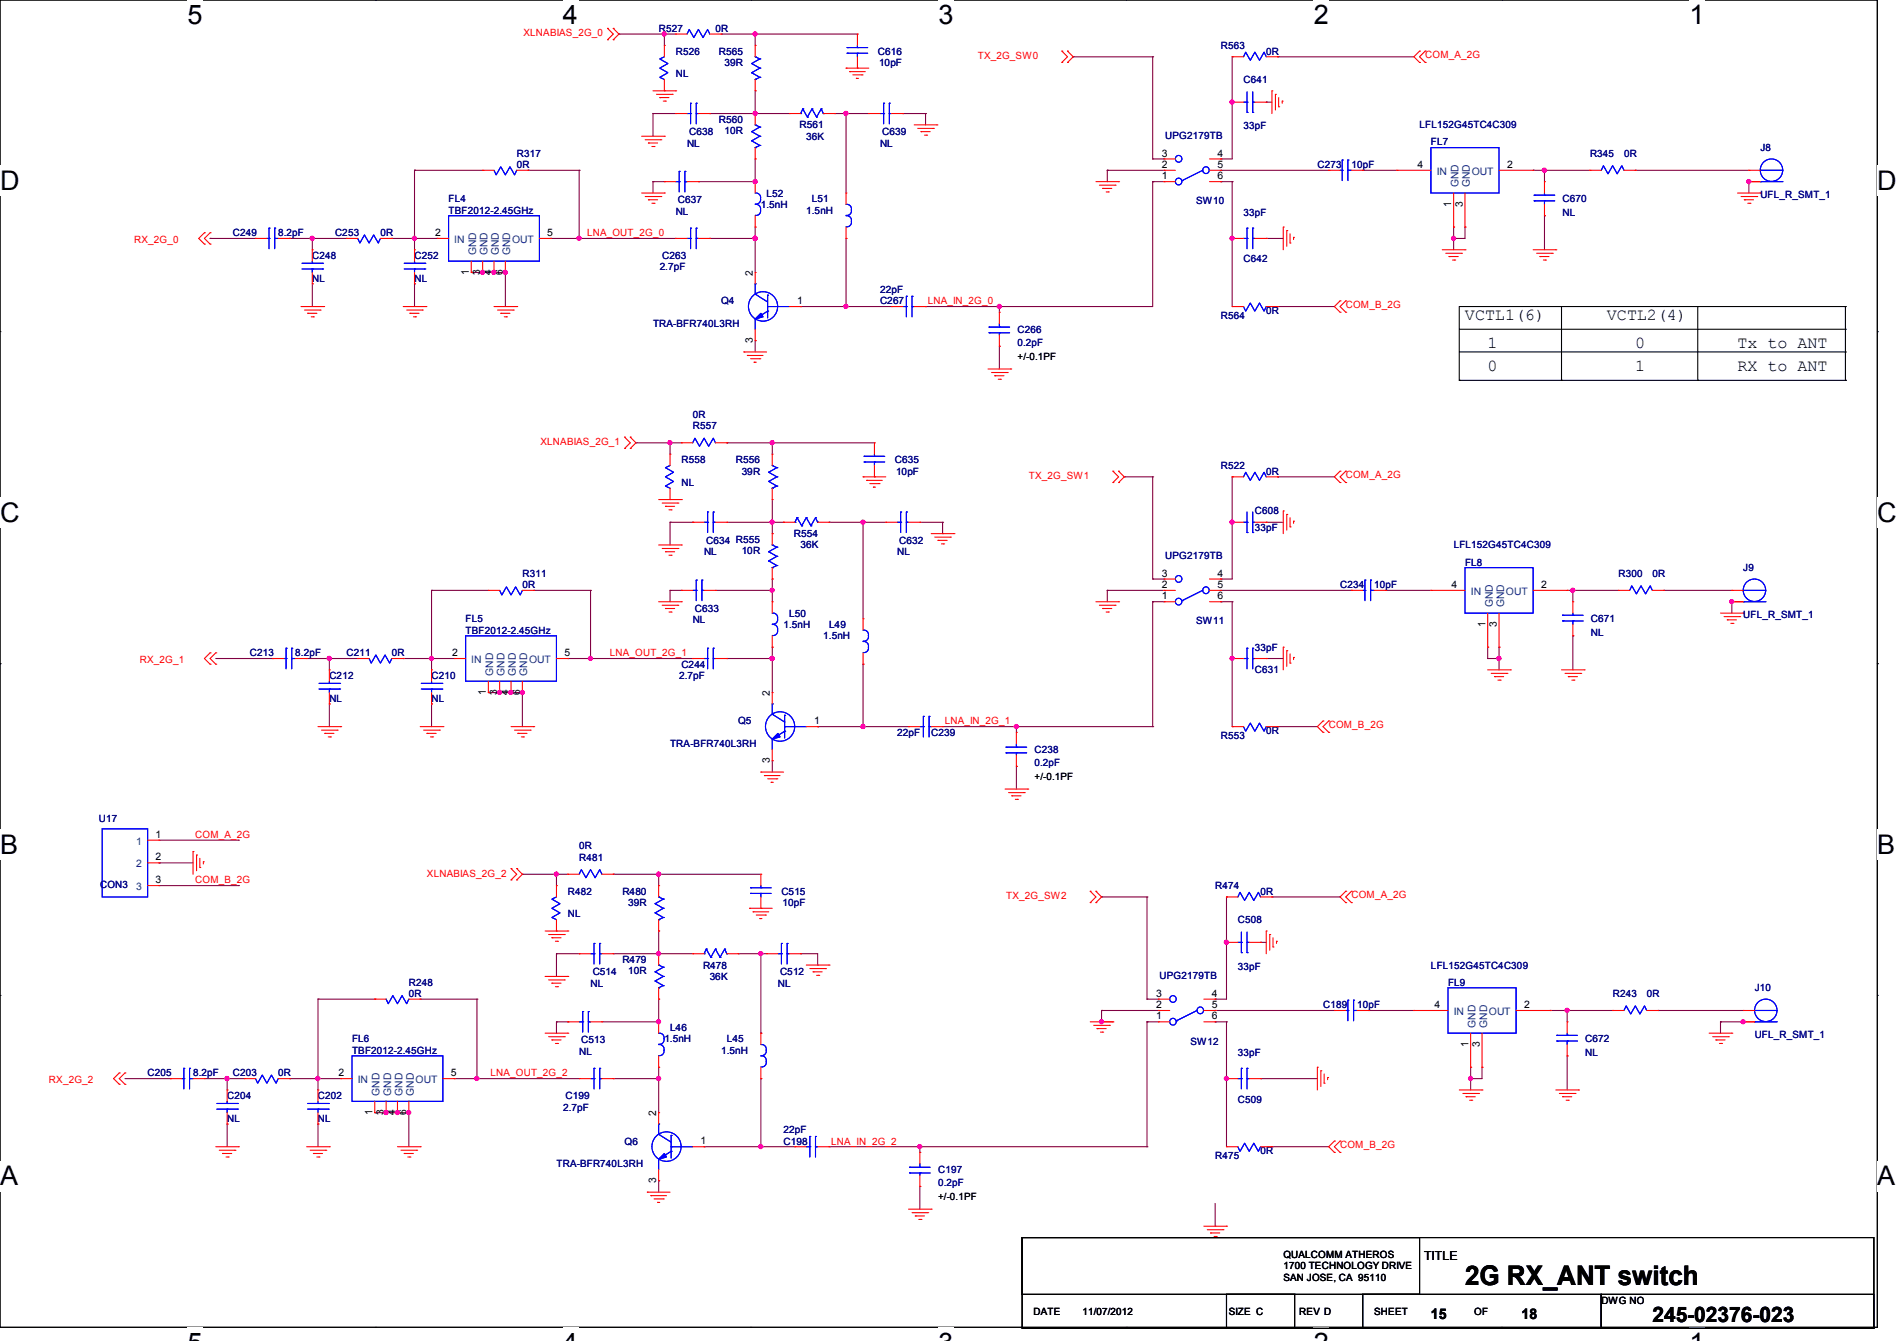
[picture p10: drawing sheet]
<svg xmlns="http://www.w3.org/2000/svg" width="297mm" height="210mm" viewBox="0 0 297 210" stroke-linecap="round" stroke-linejoin="round" font-family="sans-serif">
<defs><g id="words">
<g font-size="4.2">
<text x="29.4" y="3.8">5</text>
<text x="88.1" y="3.8">4</text>
<text x="146.9" y="3.8">3</text>
<text x="205.7" y="3.8">2</text>
<text x="264.5" y="3.8">1</text>
<text x="0" y="29.8">D</text>
<text x="293.9" y="29.8">D</text>
<text x="0" y="81.7">C</text>
<text x="293.9" y="81.7">C</text>
<text x="0" y="133.7">B</text>
<text x="293.9" y="133.7">B</text>
<text x="0" y="185.6">A</text>
<text x="293.9" y="185.6">A</text>
<text x="229.4" y="201.3">2G RX_ANT switch</text>
</g>
<text font-size="3.3" x="258.7" y="207.1">245-02376-023</text>
<g font-size="2.6">
<text x="229.4" y="50.1">VCTL1(6)</text>
<text x="251.6" y="50.1">VCTL2(4)</text>
<text x="232.9" y="58.1">0</text>
<text x="232.9" y="54.6">1</text>
<text x="256" y="58.1">1</text>
<text x="256" y="54.6">0</text>
<text x="272" y="58.1">RX to ANT</text>
<text x="272" y="54.6">Tx to ANT</text>
</g>
<g font-size="2.3">
<text x="224" y="206.6">15</text>
<text x="238.2" y="206.6">18</text>
</g>
<text font-size="1.9" x="223" y="197.4">TITLE</text>
<g font-size="1.6" fill="#f00">
<text x="82" y="5.7">XLNABIAS_2G_0</text>
<text x="153.1" y="9.3">TX_2G_SW0</text>
<text x="223.2" y="9.1">COM_A_2G</text>
<text x="21" y="38.1">RX_2G_0</text>
<text x="91.9" y="37">LNA_OUT_2G_0</text>
<text x="145.3" y="47.7">LNA_IN_2G_0</text>
<text x="210.7" y="48.2">COM_B_2G</text>
<text x="84.6" y="69.7">XLNABIAS_2G_1</text>
<text x="161.1" y="75.1">TX_2G_SW1</text>
<text x="210.7" y="74.9">COM_A_2G</text>
<text x="21.9" y="103.8">RX_2G_1</text>
<text x="95.5" y="102.8">LNA_OUT_2G_1</text>
<text x="147.9" y="113.5">LNA_IN_2G_1</text>
<text x="208" y="114">COM_B_2G</text>
<text x="30.6" y="131.2">COM_A_2G</text>
<text x="66.8" y="137.3">XLNABIAS_2G_2</text>
<text x="30.6" y="138.3">COM_B_2G</text>
<text x="157.5" y="140.8">TX_2G_SW2</text>
<text x="211.6" y="140.7">COM_A_2G</text>
<text x="7.7" y="169.6">RX_2G_2</text>
<text x="76.8" y="168.6">LNA_OUT_2G_2</text>
<text x="130.1" y="179.2">LNA_IN_2G_2</text>
<text x="209.8" y="179.8">COM_B_2G</text>
</g>
<g font-size="1.6" fill="#000080">
<text x="103.1" y="5">R527</text>
<text x="112" y="5">0R</text>
<text x="105.8" y="8.6">R526</text>
<text x="112.6" y="8.6">R565</text>
<text x="113.5" y="10.3">39R</text>
<text x="137.5" y="8.6">C616</text>
<text x="137.6" y="10.3">10pF</text>
<text x="191.1" y="7.7">R563</text>
<text x="198.3" y="8.6">0R</text>
<text x="105.8" y="12.1">NL</text>
<text x="194.7" y="13">C641</text>
<text x="107.6" y="22.9">NL</text>
<text x="107.9" y="21.2">C638</text>
<text x="112.6" y="19.2">R560</text>
<text x="113.5" y="21">10R</text>
<text x="125.2" y="20.1">R561</text>
<text x="126.2" y="21.9">36K</text>
<text x="137.8" y="22.9">NL</text>
<text x="138.1" y="21.2">C639</text>
<text x="182.4" y="21.7">UPG2179TB</text>
<text x="194.7" y="20.3">33pF</text>
<text x="222.3" y="20.1">LFL152G45TC4C309</text>
<text x="224" y="22.8">FL7</text>
<text x="275.6" y="23.7">J8</text>
<text x="80.9" y="24.6">R317</text>
<text x="80.9" y="26.3">0R</text>
<text x="206.3" y="26.3">C273</text>
<text x="211.6" y="26.3">10pF</text>
<text x="248.9" y="24.6">R345</text>
<text x="254.3" y="24.6">0R</text>
<text x="70.2" y="31.7">FL4</text>
<text x="70.2" y="33.4">TBF2012-2.45GHz</text>
<text x="105.8" y="33.6">NL</text>
<text x="106.1" y="31.8">C637</text>
<text x="119.1" y="32.6">1.5nH</text>
<text x="120" y="30.8">L52</text>
<text x="126.2" y="33.4">1.5nH</text>
<text x="127.1" y="31.7">L51</text>
<text x="187.3" y="32">SW10</text>
<text x="194.7" y="33.8">33pF</text>
<text x="244.6" y="31.7">C670</text>
<text x="244.6" y="33.8">NL</text>
<text x="275.6" y="30.9">UFL_R_SMT_1</text>
<text x="36.5" y="37">C249</text>
<text x="43.6" y="37">8.2pF</text>
<text x="48.9" y="40.6">C248</text>
<text x="52.5" y="37">C253</text>
<text x="59.6" y="37">0R</text>
<text x="64.9" y="40.6">C252</text>
<text x="103.7" y="40.6">C263</text>
<text x="194.7" y="41.1">C642</text>
<text x="48.9" y="44.1">NL</text>
<text x="64.9" y="44.1">NL</text>
<text x="103.3" y="42.3">2.7pF</text>
<text x="112.9" y="47.7">Q4</text>
<text x="137.8" y="47.7">C267</text>
<text x="137.8" y="45.9">22pF</text>
<text x="102.2" y="51.2">TRA-BFR740L3RH</text>
<text x="159.3" y="52.1">C266</text>
<text x="191.1" y="50">R564</text>
<text x="198.3" y="49.1">0R</text>
<text x="159.3" y="54.2">0.2pF</text>
<text x="108.5" y="65.4">0R</text>
<text x="108.5" y="67.2">R557</text>
<text x="106.7" y="72.6">R558</text>
<text x="106.7" y="76.1">NL</text>
<text x="115.2" y="72.6">R556</text>
<text x="116.1" y="74.3">39R</text>
<text x="140.1" y="72.6">C635</text>
<text x="140.3" y="74.3">10pF</text>
<text x="191.1" y="73.4">R522</text>
<text x="198.3" y="74.3">0R</text>
<text x="196.5" y="80.6">C608</text>
<text x="196.5" y="83.2">33pF</text>
<text x="110.2" y="87">NL</text>
<text x="110.6" y="85.2">C634 R555</text>
<text x="116.1" y="86.8">10R</text>
<text x="124.3" y="84.1">R554</text>
<text x="125.3" y="85.9">36K</text>
<text x="140.5" y="87">NL</text>
<text x="140.8" y="85.2">C632</text>
<text x="182.4" y="87.5">UPG2179TB</text>
<text x="227.6" y="85.9">LFL152G45TC4C309</text>
<text x="229.4" y="88.6">FL8</text>
<text x="272.9" y="89.5">J9</text>
<text x="81.8" y="90.3">R311</text>
<text x="81.8" y="92.1">0R</text>
<text x="108.8" y="95.8">C633</text>
<text x="209.8" y="92.1">C234</text>
<text x="215.2" y="92.1">10pF</text>
<text x="253.4" y="90.3">R300</text>
<text x="258.7" y="90.3">0R</text>
<text x="72.9" y="97.5">FL5</text>
<text x="72.9" y="99.2">TBF2012-2.45GHz</text>
<text x="108.5" y="97.6">NL</text>
<text x="122.7" y="98.3">1.5nH</text>
<text x="123.6" y="96.6">L50</text>
<text x="128.9" y="100.1">1.5nH</text>
<text x="129.8" y="98.3">L49</text>
<text x="187.3" y="97.8">SW11</text>
<text x="196.5" y="101.9">33pF</text>
<text x="249.1" y="97.5">C671</text>
<text x="249.1" y="99.6">NL</text>
<text x="272.9" y="96.7">UFL_R_SMT_1</text>
<text x="39.1" y="102.8">C213</text>
<text x="46.2" y="102.8">8.2pF</text>
<text x="51.6" y="106.3">C212</text>
<text x="54.2" y="102.8">C211</text>
<text x="61.3" y="102.8">0R</text>
<text x="67.6" y="106.3">C210</text>
<text x="106.3" y="106.3">2.7pF</text>
<text x="106.7" y="104.6">C244</text>
<text x="196.5" y="105.5">C631</text>
<text x="51.6" y="109.9">NL</text>
<text x="67.6" y="109.9">NL</text>
<text x="115.6" y="113.5">Q5</text>
<text x="104.9" y="117">TRA-BFR740L3RH</text>
<text x="140.5" y="115.2">22pF</text>
<text x="145.8" y="115.2">C239</text>
<text x="162" y="117.9">C238</text>
<text x="191.1" y="115.8">R553</text>
<text x="198.3" y="114.9">0R</text>
<text x="162" y="120">0.2pF</text>
<text x="15.5" y="128.7">U17</text>
<text x="90.7" y="134.8">R481</text>
<text x="90.7" y="133">0R</text>
<text x="15.7" y="139.1">CON3</text>
<text x="88.9" y="140.1">R482</text>
<text x="88.9" y="143.7">NL</text>
<text x="97.4" y="140.1">R480</text>
<text x="98.3" y="141.9">39R</text>
<text x="122.3" y="140.1">C515</text>
<text x="122.5" y="141.9">10pF</text>
<text x="190.3" y="139.2">R474</text>
<text x="197.4" y="140.1">0R</text>
<text x="193.8" y="144.6">C508</text>
<text x="64" y="154.3">R248</text>
<text x="92.5" y="154.5">NL</text>
<text x="92.8" y="152.7">C514</text>
<text x="97.4" y="150.8">R479</text>
<text x="98.3" y="152.6">10R</text>
<text x="110.1" y="151.7">R478</text>
<text x="111.1" y="153.5">36K</text>
<text x="121.8" y="154.5">NL</text>
<text x="122.1" y="152.7">C512</text>
<text x="181.5" y="153.3">UPG2179TB</text>
<text x="193.8" y="151.8">33pF</text>
<text x="224" y="151.7">LFL152G45TC4C309</text>
<text x="226.7" y="154.3">FL9</text>
<text x="274.7" y="155.2">J10</text>
<text x="64" y="156.1">0R</text>
<text x="104.9" y="161.5">L46</text>
<text x="207.2" y="157.9">C189</text>
<text x="212.5" y="157.9">10pF</text>
<text x="252.5" y="156.1">R243</text>
<text x="257.8" y="156.1">0R</text>
<text x="55.1" y="163.2">FL6</text>
<text x="55.1" y="165">TBF2012-2.45GHz</text>
<text x="90.7" y="165.2">NL</text>
<text x="91" y="163.4">C513</text>
<text x="104" y="163.2">1.5nH</text>
<text x="112.9" y="165">1.5nH</text>
<text x="113.8" y="163.2">L45</text>
<text x="186.4" y="163.6">SW12</text>
<text x="193.8" y="165.4">33pF</text>
<text x="248.2" y="163.2">C672</text>
<text x="248.2" y="165.4">NL</text>
<text x="274.7" y="162.5">UFL_R_SMT_1</text>
<text x="23.1" y="168.6">C205</text>
<text x="30.2" y="168.6">8.2pF</text>
<text x="35.6" y="172.1">C204</text>
<text x="36.5" y="168.6">C203</text>
<text x="43.6" y="168.6">0R</text>
<text x="49.8" y="172.1">C202</text>
<text x="88.2" y="173.9">2.7pF</text>
<text x="88.6" y="172.1">C199</text>
<text x="193.8" y="172.7">C509</text>
<text x="35.6" y="175.7">NL</text>
<text x="49.8" y="175.7">NL</text>
<text x="97.8" y="179.2">Q6</text>
<text x="122.7" y="179.2">C198</text>
<text x="122.7" y="177.5">22pF</text>
<text x="87.1" y="182.8">TRA-BFR740L3RH</text>
<text x="146.9" y="183.7">C197</text>
<text x="146.9" y="185.8">0.2pF</text>
<text x="190.3" y="181.6">R475</text>
<text x="197.4" y="180.7">0R</text>
</g>
<g font-size="1.6">
<text x="181.9" y="28.1">1</text>
<text x="181.9" y="24.5">3</text>
<text x="181.9" y="26.3">2</text>
<text x="190.6" y="26.3">5</text>
<text x="190.6" y="24.5">4</text>
<text x="190.6" y="28.1">6</text>
<text x="221.9" y="26.3">4</text>
<text x="235.9" y="26.3">2</text>
<text x="227.2" y="32.3" transform="rotate(-90 227.2 32.3)">1</text>
<text x="229" y="32.3" transform="rotate(-90 229 32.3)">3</text>
<text x="68.1" y="37">2</text>
<text x="85.7" y="37">5</text>
<text x="73.4" y="43" transform="rotate(-90 73.4 43)">1</text>
<text x="75.2" y="43" transform="rotate(-90 75.2 43)">3</text>
<text x="77" y="43" transform="rotate(-90 77 43)">4</text>
<text x="78.7" y="43" transform="rotate(-90 78.7 43)">6</text>
<text x="117.9" y="43.2" transform="rotate(-90 117.9 43.2)">2</text>
<text x="124.8" y="47.6">1</text>
<text x="117.9" y="53.7" transform="rotate(-90 117.9 53.7)">3</text>
<text x="159.3" y="56.4">+/-0.1PF</text>
<text x="181.9" y="93.9">1</text>
<text x="181.9" y="90.3">3</text>
<text x="181.9" y="92.1">2</text>
<text x="190.6" y="92.1">5</text>
<text x="190.6" y="90.3">4</text>
<text x="190.6" y="93.9">6</text>
<text x="227.3" y="92.1">4</text>
<text x="241.3" y="92.1">2</text>
<text x="232.6" y="98.1" transform="rotate(-90 232.6 98.1)">1</text>
<text x="234.3" y="98.1" transform="rotate(-90 234.3 98.1)">3</text>
<text x="70.8" y="102.7">2</text>
<text x="88.4" y="102.7">5</text>
<text x="76.1" y="108.8" transform="rotate(-90 76.1 108.8)">1</text>
<text x="77.9" y="108.8" transform="rotate(-90 77.9 108.8)">3</text>
<text x="79.6" y="108.8" transform="rotate(-90 79.6 108.8)">4</text>
<text x="81.4" y="108.8" transform="rotate(-90 81.4 108.8)">6</text>
<text x="120.5" y="109" transform="rotate(-90 120.5 109)">2</text>
<text x="127.5" y="113.4">1</text>
<text x="120.5" y="119.5" transform="rotate(-90 120.5 119.5)">3</text>
<text x="162" y="122.2">+/-0.1PF</text>
<text x="24.3" y="131.2">1</text>
<text x="24.3" y="134.7">2</text>
<text x="24.3" y="138.3">3</text>
<text x="181" y="159.6">1</text>
<text x="181" y="156.1">3</text>
<text x="181" y="157.9">2</text>
<text x="189.7" y="157.9">5</text>
<text x="189.7" y="156.1">4</text>
<text x="189.7" y="159.6">6</text>
<text x="224.6" y="157.9">4</text>
<text x="238.6" y="157.9">2</text>
<text x="229.9" y="163.9" transform="rotate(-90 229.9 163.9)">1</text>
<text x="231.7" y="163.9" transform="rotate(-90 231.7 163.9)">3</text>
<text x="53" y="168.5">2</text>
<text x="70.6" y="168.5">5</text>
<text x="58.3" y="174.6" transform="rotate(-90 58.3 174.6)">1</text>
<text x="60.1" y="174.6" transform="rotate(-90 60.1 174.6)">3</text>
<text x="61.9" y="174.6" transform="rotate(-90 61.9 174.6)">4</text>
<text x="63.6" y="174.6" transform="rotate(-90 63.6 174.6)">6</text>
<text x="102.8" y="174.8" transform="rotate(-90 102.8 174.8)">2</text>
<text x="109.7" y="179.2">1</text>
<text x="102.8" y="185.3" transform="rotate(-90 102.8 185.3)">3</text>
<text x="146.9" y="188">+/-0.1PF</text>
<text x="200.9" y="197">QUALCOMM ATHEROS</text>
<text x="200.9" y="198.8">1700 TECHNOLOGY DRIVE</text>
<text x="200.9" y="200.6">SAN JOSE, CA 95110</text>
<text x="161.8" y="205.9">DATE</text>
<text x="169.5" y="205.9">11/07/2012</text>
<text x="192.4" y="205.9">SIZE C</text>
<text x="203.4" y="205.9">REV D</text>
<text x="215.2" y="205.9">SHEET</text>
<text x="230.8" y="205.9">OF</text>
<text x="250.7" y="204.1">DWG NO</text>
</g>
<g font-size="1.6" fill="#004080">
<text x="224.9" y="27.4">IN</text>
<text x="228.4" y="29.3" transform="rotate(-90 228.4 29.3)">GND</text>
<text x="230.1" y="29.3" transform="rotate(-90 230.1 29.3)">GND</text>
<text x="230.4" y="27.4">OUT</text>
<text x="71.1" y="38.1">IN</text>
<text x="74.6" y="40" transform="rotate(-90 74.6 40)">GND</text>
<text x="76.3" y="40" transform="rotate(-90 76.3 40)">GND</text>
<text x="78.1" y="40" transform="rotate(-90 78.1 40)">GND</text>
<text x="79.9" y="40" transform="rotate(-90 79.9 40)">GND</text>
<text x="80.2" y="38.1">OUT</text>
<text x="230.3" y="93.2">IN</text>
<text x="233.7" y="95.1" transform="rotate(-90 233.7 95.1)">GND</text>
<text x="235.5" y="95.1" transform="rotate(-90 235.5 95.1)">GND</text>
<text x="235.8" y="93.2">OUT</text>
<text x="73.8" y="103.8">IN</text>
<text x="77.2" y="105.8" transform="rotate(-90 77.2 105.8)">GND</text>
<text x="79" y="105.8" transform="rotate(-90 79 105.8)">GND</text>
<text x="80.8" y="105.8" transform="rotate(-90 80.8 105.8)">GND</text>
<text x="82.6" y="105.8" transform="rotate(-90 82.6 105.8)">GND</text>
<text x="82.9" y="103.8">OUT</text>
<text x="21.3" y="132.3">1</text>
<text x="21.3" y="135.8">2</text>
<text x="21.3" y="139.4">3</text>
<text x="227.6" y="159">IN</text>
<text x="231" y="160.9" transform="rotate(-90 231 160.9)">GND</text>
<text x="232.8" y="160.9" transform="rotate(-90 232.8 160.9)">GND</text>
<text x="233.1" y="159">OUT</text>
<text x="56" y="169.6">IN</text>
<text x="59.4" y="171.6" transform="rotate(-90 59.4 171.6)">GND</text>
<text x="61.2" y="171.6" transform="rotate(-90 61.2 171.6)">GND</text>
<text x="63" y="171.6" transform="rotate(-90 63 171.6)">GND</text>
<text x="64.8" y="171.6" transform="rotate(-90 64.8 171.6)">GND</text>
<text x="65.1" y="169.6">OUT</text>
</g>
</g></defs>
<path d="M0 0h293.9v207.9h-293.9z" fill="none" stroke="#000" stroke-width=".17"/>
<g fill="#fff">
<path d="M29.4 0h2.3v4.7h-2.3z"/>
<path d="M29.4 207.9h2.3v2.1h-2.3z"/>
</g>
<path d="M58.8 0h.1M58.8 207.9h.1" fill="none" stroke="#000" stroke-width=".17"/>
<g fill="#fff">
<path d="M88.1 0h2.4v4.7h-2.4z"/>
<path d="M88.1 207.9h2.4v2.1h-2.4z"/>
</g>
<path d="M117.6 0h.1M117.6 207.9h.1" fill="none" stroke="#000" stroke-width=".17"/>
<g fill="#fff">
<path d="M146.9 0h2.4v4.7h-2.4z"/>
<path d="M146.9 207.9h2.4v2.1h-2.4z"/>
</g>
<path d="M176.3 0h.1M176.3 207.9h.1" fill="none" stroke="#000" stroke-width=".17"/>
<g fill="#fff">
<path d="M205.7 0h2.4v4.7h-2.4z"/>
<path d="M205.7 207.9h2.4v2.1h-2.4z"/>
</g>
<path d="M235.1 0h.1M235.1 207.9h.1" fill="none" stroke="#000" stroke-width=".17"/>
<g fill="#fff">
<path d="M264.5 0h2.4v4.7h-2.4z"/>
<path d="M264.5 207.9h2.4v2.1h-2.4z"/>
<path d="M0 26h3v4.7h-3z"/>
<path d="M293.9 26h3.1v4.7h-3.1z"/>
<path d="M0 77.9h3v4.7h-3z"/>
<path d="M293.9 77.9h3.1v4.7h-3.1z"/>
</g>
<path d="M0 51.9h.1M293.9 51.9h.1" fill="none" stroke="#000" stroke-width=".17"/>
<g fill="#fff">
<path d="M0 129.9h2.8v4.7h-2.8z"/>
<path d="M293.9 129.9h2.9v4.7h-2.9z"/>
</g>
<path d="M0 103.9h.1M293.9 103.9h.1" fill="none" stroke="#000" stroke-width=".17"/>
<g fill="#fff">
<path d="M-.1 181.8h2.9v4.8h-2.9z"/>
<path d="M293.8 181.8h3v4.8h-3z"/>
</g>
<g fill="none" stroke="#000" stroke-width=".17">
<path d="M228.5 59.6h.1M228.5 55.1h60.4M228.5 51.6h60.4M228.5 59.6h60.4M244.5 59.6h.1M244.5 48v11.6M265.8 59.6h.1M265.8 48v11.6M288.9 55.1h.1M288.9 51.6h.1M288.9 48h.1M288.9 59.6h.1"/>
<path d="M288.9 48h-60.4v11.6M288.9 48v11.6M0 155.9h.1M293.9 155.9h.1M160 193.8h62.2v8.9h-62.2zM160 193.8h133.4v14.2h-133.4zM192 202.7h10.7v5.3h-10.7zM213.4 202.7h37.3v5.3h-37.3zM250.7 202.7h42.7v5.3h-42.7z"/>
</g>
<g fill="none" stroke="#800040" stroke-width=".17">
<path d="M96.9 5.3h.1M96.9 5.3h8.9M102.2 17.8h.1M102.2 17.8h3.6M102.2 17.8v3.5M104 5.3h.1M104 5.3v1.8M111.1 17.8h.1M111.1 17.8h12.5M112.9 5.3h.1M112.9 5.3h21.3M118.2 5.3h.1"/>
<path d="M118.2 14.2h.1M118.2 17.8h.1M118.2 5.3v1.8M118.2 14.2v3.6M130.7 17.8h.1M130.7 17.8h5.3M132.5 17.8h.1M132.5 17.8v12.4M141.4 17.8h.1M141.4 17.8h3.5M144.9 17.8h.1M144.9 17.8v1.8"/>
<path d="M168 8.9h.1M168 8.9h12.5M180.5 8.9h.1M180.5 8.9v16M192.9 16h.1M192.9 8.9h.1M192.9 8.9v16h-1.8M198.2 16h.1M198.2 16h.9M200 8.9h.1M200 8.9h21.4M32.9 37.3h.1"/>
<path d="M32.9 37.3h7.1M45.3 37.3h.1M45.3 37.3h8.9M48.9 37.3h.1M48.9 37.3v1.8M61.3 37.3h.1M61.3 37.3h7.2M64.9 37.3h.1M64.9 26.7h.1M64.9 26.7v12.4M64.9 26.7h10.7M82.7 26.7h.1"/>
<path d="M82.7 26.7h8M86.2 37.3h.1M86.2 37.3h19.6M90.7 37.3h.1M90.7 26.7h.1M90.7 26.7v10.6M102.2 28.4h.1M102.2 28.4v1.8M102.2 28.4h1.8M109.3 28.4h.1M111.1 37.3h.1M111.1 37.3h7.1"/>
<path d="M118.2 24.9h.1M118.2 37.3h.1M118.2 35.6h.1M118.2 24.9v3.5h-8.9M118.2 35.6v7.1M132.5 37.3h.1M132.5 37.3v10.7M173.4 26.7h.1M173.4 26.7h8.8M173.4 26.7v1.7M180.5 24.9h.1M180.5 28.4h.1"/>
<path d="M180.5 28.4v19.6h-35.6M180.5 28.4h1.7M180.5 24.9h1.7M191.1 26.7h.1M191.1 24.9h.1M191.1 28.4h.1M191.1 26.7h16.9M191.1 28.4h1.8M192.9 37.3h.1M192.9 28.4h.1M192.9 28.4v19.6M198.2 37.3h.1"/>
<path d="M198.2 37.3h2.7M213.4 26.7h.1M213.4 26.7h5.3M227.6 37.3h.1M227.6 35.6h.1M227.6 35.6v3.5M229.4 35.6h.1M229.4 35.6v1.7h-1.8M240 26.7h.1M240 26.7h8.9M241.8 26.7h.1M241.8 33.8h.1"/>
<path d="M241.8 26.7v1.7M241.8 33.8v5.3M256 26.7h.1M256 26.7h17.8M273.8 28.4h.1M273.8 28.4v1.8M48.9 44.4h.1M48.9 44.4v3.6M64.9 44.4h.1M64.9 44.4v3.6M73.8 42.7h.1M73.8 42.7h5.3"/>
<path d="M75.6 42.7h.1M77.3 42.7h.1M79.1 42.7h.1M79.1 42.7v5.3M118.2 53.3h.1M118.2 53.3v1.8M125.3 48h.1M125.3 48h14.3M132.5 48h.1M144.9 48h.1M156.5 48h.1M156.5 54.2h.1"/>
<path d="M156.5 48v.9M156.5 54.2v3.6M200 48h.1M200 48h8.9M99.6 69.3h.1M99.6 69.3h7.1M104.9 69.3h.1M104.9 69.3v1.8M113.8 69.3h.1M113.8 69.3h23.1M120.9 69.3h.1M120.9 69.3v1.8"/>
<path d="M120.9 78.2v5.4M176 74.7h.1M176 74.7h4.5M180.5 74.7h.1M180.5 74.7v16M192.9 74.7h.1M192.9 74.7v16h-1.8M200 74.7h.1M200 74.7h8.9M67.6 92.5h.1M67.6 92.5v12.4M67.6 92.5h8.9"/>
<path d="M83.6 92.5h.1M83.6 92.5h8.9M92.5 92.5h.1M92.5 92.5v10.6M104.9 92.5h.1M104.9 81.8h.1M104.9 81.8v3.5M104.9 92.5v1.7M104.9 81.8h3.6M104.9 92.5h1.8M106.7 92.5h.1M108.5 81.8h.1"/>
<path d="M112 92.5h8.9M113.8 81.8h8.9M120.9 92.5h.1M120.9 81.8h.1M120.9 83.6h.1M120.9 90.7h.1M120.9 90.7v3.5M122.7 81.8h.1M129.8 81.8h.1M129.8 81.8h8.9M135.1 81.8h.1M135.1 81.8v15.1"/>
<path d="M144 81.8h3.6M147.6 81.8h.1M147.6 83.6h.1M147.6 81.8v1.8M173.4 92.5h.1M173.4 92.5h8.8M173.4 92.5v1.7M180.5 90.7h.1M180.5 94.2h.1M180.5 94.2v19.6M180.5 90.7h1.7M180.5 94.2h1.7"/>
<path d="M191.1 90.7h.1M191.1 94.2h.1M191.1 92.5h20.5M191.1 94.2h1.8M192.9 81.8h.1M192.9 94.2h.1M192.9 94.2v19.6M198.2 81.8h.1M198.2 81.8h2.7M211.6 92.5h.1M216.9 92.5h.1M216.9 92.5h7.1"/>
<path d="M245.4 92.5h.1M245.4 92.5h8M246.3 92.5h.1M246.3 99.6h.1M246.3 92.5v1.7M246.3 99.6v5.3M260.5 92.5h.1M260.5 92.5h10.6M271.1 94.2h.1M271.1 94.2v1.8M33.8 103.1h8.9M42.7 103.1h.1"/>
<path d="M48 103.1h8M51.6 110.2h.1M51.6 103.1h.1M51.6 103.1v1.8M51.6 110.2v3.6M63.1 103.1h.1M63.1 103.1h8M67.6 103.1h.1M67.6 110.2h.1M67.6 110.2v3.6M76.5 108.5h.1M76.5 108.5h5.3"/>
<path d="M78.2 108.5h.1M80 108.5h.1M81.8 108.5h.1M81.8 108.5v5.3M88.9 103.1h.1M88.9 103.1h19.6M92.5 103.1h.1M113.8 103.1h.1M113.8 103.1h7.1M120.9 119.1h.1M120.9 103.1h.1M120.9 101.3h.1"/>
<path d="M120.9 101.3v7.2M120.9 119.1v1.8M128 113.8h.1M128 113.8h14.2M135.1 113.8h.1M135.1 104h.1M135.1 104v9.8M147.6 113.8h32.9M159.1 113.8h.1M159.1 113.8v.9M180.5 113.8h.1M192.9 103.1h.1"/>
<path d="M198.2 103.1h.1M198.2 103.1h2.7M200 113.8h.1M200 113.8h6.2M232.9 101.3h.1M232.9 103.1h.1M232.9 103.1h1.8M232.9 101.3v1.8M234.7 103.1h.1M234.7 101.3h.1M234.7 101.3v3.6M24.9 135.1h.1"/>
<path d="M24.9 135.1h5.3M24.9 131.6h12.4M24.9 138.7h12.4M37.3 131.6h.1M37.3 138.7h.1M81.8 136.9h.1M81.8 136.9h7.1M87.1 136.9h.1M87.1 136.9v1.8M96 136.9h.1M96 136.9h23.1M103.1 136.9h.1"/>
<path d="M103.1 136.9v1.8M159.1 120h.1M159.1 120v3.6M49.8 156.5h.1M49.8 156.5v14.2M49.8 156.5h8.9M58.7 156.5h.1M65.8 156.5h8.9M74.7 156.5h.1M74.7 156.5v12.4M87.1 149.4h.1M87.1 149.4v3.5"/>
<path d="M87.1 149.4h3.6M90.7 149.4h.1M96 149.4h12.5M103.1 145.8h.1M103.1 149.4h.1M103.1 156.5h.1M103.1 145.8v3.6M103.1 156.5v3.5M115.6 149.4h.1M115.6 149.4h4.4M119.1 149.4h.1M119.1 149.4v12.4"/>
<path d="M125.3 149.4h.1M125.3 149.4h2.7v1.7M128 151.1h.1M172.5 158.2h.1M172.5 140.5h.1M172.5 158.2h8.9M172.5 140.5h7.1M172.5 158.2v1.8M179.6 156.5h.1M179.6 140.5h.1M179.6 156.5h1.8M179.6 140.5v16"/>
<path d="M190.2 158.2h.1M190.2 156.5h.1M190.2 158.2h18.7M192 147.6h.1M192 140.5h.1M192 140.5v16h-1.8M197.4 147.6h.1M197.4 147.6h.8M199.1 140.5h.1M199.1 140.5h10.7M214.2 158.2h.1M214.2 158.2h7.2"/>
<path d="M242.7 158.2h.1M242.7 158.2h9.8M245.4 158.2h.1M245.4 158.2v1.8M259.6 158.2h.1M259.6 158.2h13.3M19.6 168.9h7.1M26.7 168.9h.1M32 168.9h6.2M35.6 176h.1M35.6 168.9h.1M35.6 168.9v1.8"/>
<path d="M35.6 176v3.6M45.3 168.9h.1M45.3 168.9h8M49.8 168.9h.1M49.8 176h.1M49.8 176v3.6M58.7 174.2h.1M58.7 174.2h5.3M60.5 174.2h.1M62.2 174.2h.1M64 174.2h.1M64 174.2v5.4"/>
<path d="M71.1 168.9h.1M71.1 168.9h19.6M74.7 168.9h.1M87.1 160h.1M87.1 160v1.8M87.1 160h1.8M88.9 160h.1M94.2 160h8.9M96 168.9h.1M96 168.9h7.1M103.1 168.9h.1M103.1 167.1h.1"/>
<path d="M103.1 160h.1M103.1 167.1v7.1M110.2 179.6h.1M110.2 179.6h14.3M119.1 179.6h.1M119.1 168.9h.1M119.1 161.8h.1M119.1 168.9v10.7M129.8 179.6h49.8M144 179.6h.1M144 179.6v.9M172.5 160h.1"/>
<path d="M172.5 160h1.7M179.6 160h.1M179.6 179.6h.1M179.6 160h1.8M179.6 160v19.6M190.2 160h.1M190.2 160h1.8M192 168.9h.1M192 160h.1M192 160v19.6M197.4 168.9h.1M197.4 168.9h8.8"/>
<path d="M199.1 179.6h.1M199.1 179.6h8.9M230.3 168.9h.1M230.3 167.1h.1M230.3 167.1v3.6M232 167.1h.1M232 167.1v1.8h-1.7M245.4 165.4h.1M245.4 165.4v5.3M269.4 160h.1M269.4 160h3.5M269.4 160v1.8"/>
<path d="M103.1 184.9h.1M103.1 184.9v1.8M144 185.8h.1M144 185.8v3.6M190.2 192h.1M190.2 188.5v3.5"/>
</g>
<g fill="#f0f" stroke="#f0f" stroke-width=".17">
<circle cx="273.8" cy="28.4" r=".32"/>
<circle cx="118.2" cy="5.3" r=".32"/>
<circle cx="104" cy="5.3" r=".32"/>
<circle cx="118.2" cy="28.4" r=".32"/>
<circle cx="132.4" cy="48" r=".32"/>
<circle cx="118.2" cy="37.3" r=".32"/>
<circle cx="90.7" cy="37.3" r=".32"/>
<circle cx="48.9" cy="37.3" r=".32"/>
<circle cx="64.9" cy="37.3" r=".32"/>
<circle cx="77.3" cy="42.7" r=".32"/>
<circle cx="75.5" cy="42.7" r=".32"/>
<circle cx="79.1" cy="42.7" r=".32"/>
<circle cx="80" cy="108.4" r=".32"/>
<circle cx="78.2" cy="108.4" r=".32"/>
<circle cx="81.8" cy="108.4" r=".32"/>
<circle cx="92.4" cy="103.1" r=".32"/>
<circle cx="120.9" cy="69.3" r=".32"/>
<circle cx="104.9" cy="69.3" r=".32"/>
<circle cx="120.9" cy="92.4" r=".32"/>
<circle cx="135.1" cy="113.8" r=".32"/>
<circle cx="120.9" cy="103.1" r=".32"/>
<circle cx="271.1" cy="94.2" r=".32"/>
<circle cx="51.5" cy="103.1" r=".32"/>
<circle cx="67.5" cy="103.1" r=".32"/>
<circle cx="62.2" cy="174.2" r=".32"/>
<circle cx="60.4" cy="174.2" r=".32"/>
<circle cx="64" cy="174.2" r=".32"/>
<circle cx="74.7" cy="168.9" r=".32"/>
<circle cx="103.1" cy="136.9" r=".32"/>
<circle cx="87.1" cy="136.9" r=".32"/>
<circle cx="103.1" cy="168.9" r=".32"/>
<circle cx="272.9" cy="160" r=".32"/>
<circle cx="35.5" cy="168.9" r=".32"/>
<circle cx="49.8" cy="168.9" r=".32"/>
<circle cx="159.1" cy="113.8" r=".32"/>
<circle cx="241.8" cy="26.6" r=".32"/>
<circle cx="135.1" cy="81.8" r=".32"/>
<circle cx="120.9" cy="81.8" r=".32"/>
<circle cx="118.2" cy="17.8" r=".32"/>
<circle cx="132.4" cy="17.8" r=".32"/>
<circle cx="119.1" cy="179.6" r=".32"/>
<circle cx="103.1" cy="149.3" r=".32"/>
<circle cx="103.1" cy="160" r=".32"/>
<circle cx="227.6" cy="37.3" r=".32"/>
<circle cx="234.7" cy="103.1" r=".32"/>
<circle cx="230.2" cy="168.9" r=".32"/>
<circle cx="119.1" cy="149.3" r=".32"/>
<circle cx="192.9" cy="16" r=".32"/>
<circle cx="192.9" cy="37.3" r=".32"/>
<circle cx="156.4" cy="48" r=".32"/>
<circle cx="192.9" cy="81.8" r=".32"/>
<circle cx="192.9" cy="103.1" r=".32"/>
<circle cx="172.4" cy="160" r=".32"/>
<circle cx="192" cy="147.6" r=".32"/>
<circle cx="192" cy="168.9" r=".32"/>
<circle cx="144" cy="179.6" r=".32"/>
<circle cx="246.2" cy="92.4" r=".32"/>
<circle cx="245.3" cy="158.2" r=".32"/>
</g>
<g fill="none" stroke="#f00" stroke-width=".17">
<path d="M95.1 4.4h.1M95.1 6.2h.1M95.1 4.4l.9 .9-.9 .9M96 6.2h.1M96 4.4h.1M96 4.4l.9 .9-.9 .9M102.2 14.2h3.6M102.8 14.8h2.4M103.3 15.3h.1M103.3 15.3h1.4M103.8 15.8h.4M104 14.2h.1"/>
<path d="M104 7.1h.1M104 7.1v1.8M104 12.4v1.8M104.2 15.8h.1M105.2 14.8h.1M105.8 14.2h.1M105.8 17.8h.1M105.8 5.3h.1M105.8 17.8h1.8M105.8 5.3h1.8M109.3 17.8h1.8M111.1 17.8h.1"/>
<path d="M111.1 5.3h1.8M112.9 5.3h.1M118.2 14.2h.1M118.2 7.1h.1M118.2 17.8h.1M118.2 7.1v1.8M118.2 12.4v1.8M118.2 17.8v1.8M123.6 17.8h.1M123.6 17.8h1.7M128.9 17.8h1.8M130.7 17.8h.1"/>
<path d="M132.5 10.7h.1M132.5 10.7h3.5M133 11.2h.1M133 11.2h2.5M133.5 11.7h1.5M134.1 12.3h.1M134.1 12.3h.3M134.2 5.3h.1M134.2 10.7h.1M134.2 5.3v1.8M134.2 8.9v1.8M135 11.7h.1"/>
<path d="M136 17.8h.1M136 17.8h1.8M139.6 17.8h1.8M141.4 17.8h.1M143.1 19.6h3.6M146.7 19.6h.1M166.2 8h.1M166.2 9.8h.1M166.2 8l.9 .9-.9 .9M167.1 9.8h.1M167.1 8h.1M167.1 8l.9 .9-.9 .9"/>
<path d="M192.9 16h.1M192.9 8.9h.1M192.9 16h1.8M192.9 8.9h1.8M196.5 16h1.7M198.2 16h.1M198.2 8.9h1.8M199.1 14.2h.1M199.1 14.2v3.6M199.7 14.8h.1M199.7 14.8v2.4M200 8.9h.1"/>
<path d="M200.2 16.7h.1M200.2 15.3v1.4M200.7 15.8h.1M200.7 15.8v.4M222.2 8h.1M222.2 9.8h.1M222.2 8l-.8 .9 .8 .9M223.1 9.8h.1M223.1 8h.1M223.1 8l-.9 .9 .9 .9M32 36.4h.1M32 38.2h.1"/>
<path d="M32 36.4l-.9 .9 .9 .9M32.9 36.4h.1M32.9 38.2h.1M32.9 36.4l-.9 .9 .9 .9M40 37.3h.1M40 37.3h1.8M43.6 37.3h1.7M45.3 37.3h.1M48.9 39.1h.1M48.9 39.1v1.8M54.2 37.3h.1M54.2 37.3h1.8"/>
<path d="M59.6 37.3h1.7M61.3 37.3h.1M64.9 39.1h.1M64.9 39.1v1.8M68.5 37.3h.1M68.5 37.3h1.7M75.6 26.7h.1M75.6 26.7h1.7M80.9 26.7h1.8M82.7 26.7h.1M84.5 37.3h1.7M86.2 37.3h.1"/>
<path d="M100.5 30.2h3.5M100.5 21.3h3.5M101 30.8h2.5M101 21.9h2.5M101.5 31.3h.1M101.5 22.4h.1M101.5 31.3h1.5M101.5 22.4h1.5M102.1 31.8h.3M102.1 22.9h.3M102.4 31.8h.1M102.4 22.9h.1"/>
<path d="M103.5 30.8h.1M103.5 21.9h.1M104 30.2h.1M104 21.3h.1M104 28.4h.1M104 28.4h1.8M105.8 37.3h.1M105.8 37.3h1.8M107.6 28.4h1.7M109.3 28.4h.1M109.3 37.3h1.8M111.1 37.3h.1"/>
<path d="M118.2 35.6h.1M118.2 28.4h.1M118.2 24.9h.1M118.2 23.1v1.8M118.2 28.4v1.8M118.2 33.8v1.8M132.5 37.3h.1M132.5 30.2h.1M132.5 30.2v1.8M132.5 35.6v1.7M143.7 20.1h2.4M144.2 20.6h.1"/>
<path d="M144.2 20.6h1.4M144.7 21.2h.4M145.1 21.2h.1M146.1 20.1h.1M171.6 28.4h3.5M172.1 29h2.5M172.6 29.5h.1M172.6 29.5h1.5M173.2 30.1h.3M173.5 30.1h.1M174.6 29h.1M175.1 28.4h.1"/>
<path d="M182.2 28.4h.1M182.2 24.9h.1M182.2 26.7h.1M182.2 28.4h1.8M182.2 26.7h1.8M182.2 24.9h1.8M189.4 28.4h1.7M189.4 26.7h1.7M189.4 24.9h1.7M191.1 26.7h.1M191.1 24.9h.1M191.1 28.4h.1"/>
<path d="M192.9 37.3h.1M192.9 37.3h1.8M196.5 37.3h1.7M198.2 37.3h.1M200.9 35.6h.1M200.9 35.6v3.5M201.5 36.1h.1M201.5 36.1v2.5M202 38.1h.1M202 36.6v1.5M202.5 37.2h.1M202.5 37.2v.3"/>
<path d="M208 26.7h.1M208 26.7h1.8M211.6 26.7h1.8M213.4 26.7h.1M218.7 26.7h.1M218.7 26.7h5.3M225.8 39.1h3.6M226.4 39.7h2.4M227.6 35.6h.1M227.6 30.2v5.4M228.8 39.7h.1M229.4 39.1h.1"/>
<path d="M229.4 35.6h.1M229.4 30.2v5.4M234.7 26.7h5.3M240 26.7h.1M240 39.1h3.6M240.6 39.7h2.4M241.8 28.4h.1M241.8 33.8h.1M241.8 28.4v1.8M241.8 32v1.8M243 39.7h.1M243.6 39.1h.1"/>
<path d="M248.9 26.7h.1M248.9 26.7h1.8M254.3 26.7h1.7M256 26.7h.1M272 30.2h3.6M272.6 30.8h2.4M273.1 31.3h.1M273.1 31.3h1.4M273.6 31.8h.4M273.8 28.4h.1M273.8 26.7h.1M273.8 28.4h1.8"/>
<path d="M273.8 26.7h1.8M274 31.8h.1M275 30.8h.1M275.6 30.2h.1M47.1 48h3.6M47.7 48.6h2.4M48.2 49.1h.1M48.2 49.1h1.4M48.7 49.6h.4M48.9 44.4h.1M48.9 42.7v1.7M49.1 49.6h.1"/>
<path d="M50.1 48.6h.1M50.7 48h.1M63.1 48h3.6M63.7 48.6h2.4M64.2 49.1h.1M64.2 49.1h1.4M64.7 49.6h.4M64.9 44.4h.1M64.9 42.7v1.7M65.1 49.6h.1M66.1 48.6h.1M66.7 48h.1"/>
<path d="M73.8 42.7h.1M73.8 40.9v1.8M75.6 42.7h.1M75.6 40.9v1.8M77.3 42.7h.1M77.3 48h3.6M77.3 40.9v1.8M77.9 48.6h2.4M78.4 49.1h.1M78.4 49.1h1.4M79 49.6h.3M79.1 42.7h.1"/>
<path d="M79.1 40.9v1.8M79.3 49.6h.1M80.3 48.6h.1M80.9 48h.1M116.5 55.1h.1M116.5 55.1h3.5M117 55.7h.1M117 55.7h2.5M117.5 56.2h1.5M118.1 56.7h.1M118.1 56.7h.3M118.2 42.7h.1"/>
<path d="M118.2 53.3h.1M118.2 42.7v1.7M118.2 51.6v1.7M119 56.2h.1M123.6 48h1.7M125.3 48h.1M139.6 48h.1M139.6 48h1.8M143.1 48h1.8M144.9 48h.1M154.7 57.8h3.5M155.2 58.3h2.5"/>
<path d="M155.7 58.8h.1M155.7 58.8h1.5M156.3 59.4h.3M156.5 54.2h.1M156.5 48.9h.1M156.5 48.9v1.8M156.5 52.5v1.7M156.6 59.4h.1M157.7 58.3h.1M158.2 57.8h.1M192.9 48h.1M192.9 48h1.8"/>
<path d="M198.2 48h1.8M200 48h.1M209.8 47.1h.1M209.8 48.9h.1M209.8 47.1l-.9 .9 .9 .9M210.7 48.9h.1M210.7 47.1h.1M210.7 47.1l-.9 .9 .9 .9M226.9 40.2h.1M226.9 40.2h1.4M227.4 40.7h.4M227.8 40.7h.1"/>
<path d="M241.1 40.2h.1M241.1 40.2h1.4M241.6 40.7h.4M242 40.7h.1M97.8 68.5h.1M97.8 70.2h.1M97.8 68.5l.9 .8-.9 .9M98.7 70.2h.1M98.7 68.5h.1M98.7 68.5l.9 .8-.9 .9M103.1 78.2h3.6M103.7 78.8h2.4"/>
<path d="M104.2 79.3h.1M104.2 79.3h1.4M104.7 79.8h.4M104.9 78.2h.1M104.9 71.1h.1M104.9 71.1v1.8M104.9 76.5v1.7M105.1 79.8h.1M106.1 78.8h.1M106.7 78.2h.1M106.7 69.3h.1M106.7 69.3h1.8"/>
<path d="M112 69.3h1.8M113.8 69.3h.1M120.9 78.2h.1M120.9 71.1h.1M120.9 71.1v1.8M120.9 76.5v1.7M135.1 74.7h.1M135.1 74.7h3.6M135.7 75.2h.1M135.7 75.2h2.4M136.2 75.7h1.4M136.7 76.3h.1"/>
<path d="M136.7 76.3h.4M136.9 69.3h.1M136.9 74.7h.1M136.9 69.3v1.8M136.9 72.9v1.8M137.6 75.7h.1M174.2 73.8h.1M174.2 75.6h.1M174.2 73.8l.9 .9-.9 .9M175.1 75.6h.1M175.1 73.8h.1M175.1 73.8l.9 .9-.9 .9"/>
<path d="M192.9 74.7h.1M192.9 74.7h1.8M198.2 74.7h1.8M200 74.7h.1M209.8 73.8h.1M209.8 75.6h.1M209.8 73.8l-.9 .9 .9 .9M210.7 75.6h.1M210.7 73.8h.1M210.7 73.8l-.9 .9 .9 .9M76.5 92.5h.1M76.5 92.5h1.7"/>
<path d="M81.8 92.5h1.8M83.6 92.5h.1M103.1 94.2h3.6M103.1 85.3h3.6M103.7 94.8h2.4M103.7 85.9h2.4M104.2 95.3h.1M104.2 86.4h.1M104.2 95.3h1.4M104.2 86.4h1.4M104.7 95.8h.4M104.7 87h.4"/>
<path d="M105.1 95.8h.1M105.1 87h.1M106.1 94.8h.1M106.1 85.9h.1M106.7 94.2h.1M106.7 85.3h.1M106.7 92.5h.1M106.7 92.5h1.8M108.5 81.8h.1M108.5 81.8h1.7M110.2 92.5h1.8M112 92.5h.1"/>
<path d="M112 81.8h1.8M113.8 81.8h.1M120.9 90.7h.1M120.9 83.6h.1M120.9 94.2h.1M120.9 83.6v1.7M120.9 88.9v1.8M120.9 94.2v1.8M120.9 99.6v1.7M122.7 81.8h.1M122.7 81.8h1.8M128 81.8h1.8"/>
<path d="M129.8 81.8h.1M135.1 96.9h.1M135.1 96.9v1.8M138.7 81.8h.1M138.7 81.8h1.8M142.2 81.8h1.8M144 81.8h.1M145.8 83.6h3.6M146.3 84.1h2.5M146.9 84.6h.1M146.9 84.6h1.4M147.4 85.2h.3"/>
<path d="M147.7 85.2h.1M148.8 84.1h.1M149.4 83.6h.1M171.6 94.2h3.5M172.1 94.8h2.5M172.6 95.3h.1M172.6 95.3h1.5M173.2 95.8h.3M173.5 95.8h.1M174.6 94.8h.1M175.1 94.2h.1M182.2 94.2h.1"/>
<path d="M182.2 90.7h.1M182.2 92.5h.1M182.2 94.2h1.8M182.2 90.7h1.8M182.2 92.5h1.8M189.4 94.2h1.7M189.4 90.7h1.7M189.4 92.5h1.7M191.1 92.5h.1M191.1 90.7h.1M191.1 94.2h.1M192.9 81.8h.1"/>
<path d="M192.9 81.8h1.8M196.5 81.8h1.7M198.2 81.8h.1M200.9 80h.1M200.9 80v3.6M201.5 80.6h.1M201.5 80.6v2.4M202 82.5h.1M202 81.1v1.4M202.5 81.6h.1M202.5 81.6v.4M211.6 92.5h.1"/>
<path d="M211.6 92.5h1.8M215.1 92.5h1.8M216.9 92.5h.1M224 92.5h.1M224 92.5h5.4M232.9 96v5.3M234.7 96v5.3M240 92.5h5.4M245.4 92.5h.1M246.3 94.2h.1M246.3 99.6h.1M246.3 94.2v1.8"/>
<path d="M246.3 97.8v1.8M253.4 92.5h.1M253.4 92.5h1.7M258.7 92.5h1.8M260.5 92.5h.1M269.4 96h3.5M269.9 96.6h2.5M270.4 97.1h.1M270.4 97.1h1.5M271 97.6h.3M271.1 94.2h.1M271.1 92.5h.1"/>
<path d="M271.1 94.2h1.8M271.1 92.5h1.8M271.3 97.6h.1M272.4 96.6h.1M272.9 96h.1M32.9 102.2h.1M32.9 104h.1M32.9 102.2l-.9 .9 .9 .9M33.8 102.2h.1M33.8 104h.1M33.8 102.2l-.9 .9 .9 .9M42.7 103.1h.1"/>
<path d="M42.7 103.1h1.7M46.2 103.1h1.8M48 103.1h.1M49.8 113.8h3.5M50.3 114.3h2.5M50.8 114.9h.1M50.8 114.9h1.5M51.4 115.4h.3M51.6 104.9h.1M51.6 110.2h.1M51.6 104.9v1.8M51.6 108.5v1.7"/>
<path d="M51.7 115.4h.1M52.8 114.3h.1M53.3 113.8h.1M56 103.1h.1M56 103.1h1.8M61.3 103.1h1.8M63.1 103.1h.1M65.8 113.8h3.5M66.3 114.3h2.5M66.8 114.9h.1M66.8 114.9h1.5M67.4 115.4h.3"/>
<path d="M67.6 104.9h.1M67.6 110.2h.1M67.6 104.9v1.8M67.6 108.5v1.7M67.7 115.4h.1M68.8 114.3h.1M69.3 113.8h.1M71.1 103.1h.1M71.1 103.1h1.8M76.5 108.5h.1M76.5 106.7v1.8M78.2 108.5h.1"/>
<path d="M78.2 106.7v1.8M80 108.5h.1M80 113.8h3.6M80 106.7v1.8M80.6 114.3h2.4M81.1 114.9h.1M81.1 114.9h1.4M81.6 115.4h.4M81.8 108.5h.1M81.8 106.7v1.8M82 115.4h.1M83 114.3h.1"/>
<path d="M83.6 113.8h.1M87.1 103.1h1.8M88.9 103.1h.1M108.5 103.1h.1M108.5 103.1h1.7M112 103.1h1.8M113.8 103.1h.1M120.9 108.5h.1M120.9 119.1h.1M120.9 101.3h.1M120.9 108.5v1.7M120.9 117.3v1.8"/>
<path d="M126.2 113.8h1.8M128 113.8h.1M135.1 104h.1M135.1 102.2v1.8M142.2 113.8h.1M142.2 113.8h1.8M145.8 113.8h1.8M147.6 113.8h.1M159.1 114.7h.1M159.1 114.7v1.8M159.1 118.2v1.8M192.9 113.8h.1"/>
<path d="M192.9 103.1h.1M192.9 113.8h1.8M192.9 103.1h1.8M196.5 103.1h1.7M198.2 103.1h.1M198.2 113.8h1.8M200 113.8h.1M200.9 101.3h.1M200.9 101.3v3.6M201.5 101.9h.1M201.5 101.9v2.5M202 103.8h.1"/>
<path d="M202 102.4v1.4M202.5 103h.1M202.5 103v.3M207.1 112.9h.1M207.1 114.7h.1M207.1 112.9l-.9 .9 .9 .9M208 114.7h.1M208 112.9h.1M208 112.9l-.9 .9 .9 .9M232.9 101.3h.1M232.9 104.9h3.6M233.5 105.5h2.4"/>
<path d="M234 106h.1M234 106h1.4M234.5 106.5h.4M234.7 101.3h.1M234.9 106.5h.1M235.9 105.5h.1M236.5 104.9h.1M244.5 104.9h3.5M245 105.5h2.5M245.5 106h.1M245.5 106h1.5M246.1 106.5h.3"/>
<path d="M246.4 106.5h.1M247.5 105.5h.1M248 104.9h.1M23.1 131.6h1.8M23.1 135.1h1.8M23.1 138.7h1.8M24.9 131.6h.1M24.9 135.1h.1M24.9 138.7h.1M30.2 133.3h.1M30.2 133.3v3.6M30.8 133.9h.1"/>
<path d="M30.8 133.9v2.5M31.3 135.8h.1M31.3 134.4v1.4M31.8 135h.1M31.8 135v.3M80 136h.1M80 137.8h.1M80 136l.9 .9-.9 .9M80.9 137.8h.1M80.9 136h.1M80.9 136l.9 .9-.9 .9M87.1 138.7h.1"/>
<path d="M87.1 138.7v1.8M88.9 136.9h.1M88.9 136.9h1.8M94.2 136.9h1.8M96 136.9h.1M103.1 138.7h.1M103.1 138.7v1.8M119.1 120.9h.1M119.1 136.9h.1M119.1 120.9h3.6M119.1 136.9v1.8M119.7 121.5h.1"/>
<path d="M119.7 121.5h2.4M120.2 122h1.4M120.7 122.5h.1M120.7 122.5h.4M121.6 122h.1M157.4 123.6h3.5M157.9 124.1h2.5M158.4 124.6h.1M158.4 124.6h1.5M159 125.2h.3M159.1 120h.1M159.3 125.2h.1"/>
<path d="M160.4 124.1h.1M160.9 123.6h.1M170.7 139.6h.1M170.7 139.6l.9 .9-.9 .9M171.6 139.6h.1M171.6 139.6l.9 .9-.9 .9M210.7 139.6h.1M210.7 139.6l-.9 .9 .9 .9M211.6 139.6h.1M211.6 139.6l-.9 .9 .9 .9M58.7 156.5h.1M58.7 156.5h1.8"/>
<path d="M64 156.5h1.8M65.8 156.5h.1M85.3 145.8h3.6M85.3 152.9h3.6M85.9 146.3h2.4M85.9 153.5h2.4M86.4 146.9h.1M86.4 154h.1M86.4 146.9h1.4M86.4 154h1.4M87 147.4h.3M87 154.5h.3"/>
<path d="M87.1 145.8h.1M87.1 144v1.8M87.3 147.4h.1M87.3 154.5h.1M88.3 146.3h.1M88.3 153.5h.1M88.9 145.8h.1M88.9 152.9h.1M90.7 149.4h.1M90.7 149.4h1.8M94.2 149.4h1.8M96 149.4h.1"/>
<path d="M103.1 145.8h.1M103.1 156.5h.1M103.1 149.4h.1M103.1 144v1.8M103.1 149.4v1.7M103.1 154.7v1.8M108.5 149.4h.1M108.5 149.4h1.7M113.8 149.4h1.8M115.6 149.4h.1M117.3 142.2h.1M117.3 142.2h3.6"/>
<path d="M117.9 142.8h.1M117.9 142.8h2.5M118.4 143.3h1.4M119 143.8h.1M119 143.8h.3M119.1 142.2h.1M119.1 140.5v1.7M119.8 143.3h.1M120 149.4h.1M120 149.4h1.8M123.6 149.4h1.7M125.3 149.4h.1"/>
<path d="M126.2 151.1h3.6M126.8 151.7h2.4M127.3 152.2h.1M127.3 152.2h1.4M127.8 152.7h.4M128.2 152.7h.1M129.2 151.7h.1M129.8 151.1h.1M170.7 141.4h.1M171.6 141.4h.1M181.4 156.5h.1M181.4 158.2h.1"/>
<path d="M181.4 158.2h1.7M181.4 156.5h1.7M188.5 158.2h1.7M188.5 156.5h1.7M190.2 158.2h.1M190.2 156.5h.1M192 147.6h.1M192 140.5h.1M192 147.6h1.8M192 140.5h1.8M195.6 147.6h1.8M197.4 147.6h.1"/>
<path d="M197.4 140.5h1.7M198.2 145.8h.1M198.2 145.8v3.6M198.8 146.3h.1M198.8 146.3v2.5M199.1 140.5h.1M199.3 148.3h.1M199.3 146.9v1.4M199.9 147.4h.1M199.9 147.4v.3M208.9 158.2h.1M208.9 158.2h1.8"/>
<path d="M210.7 141.4h.1M211.6 141.4h.1M212.5 158.2h1.7M214.2 158.2h.1M221.4 158.2h.1M221.4 158.2h5.3M237.4 158.2h5.3M242.7 158.2h.1M252.5 158.2h.1M252.5 158.2h1.8M257.8 158.2h1.8M259.6 158.2h.1"/>
<path d="M272.9 158.2h.1M272.9 158.2h1.8M18.7 168h.1M18.7 169.8h.1M18.7 168l-.9 .9 .9 .9M19.6 168h.1M19.6 169.8h.1M19.6 168l-.9 .9 .9 .9M26.7 168.9h.1M26.7 168.9h1.7M30.2 168.9h1.8M32 168.9h.1"/>
<path d="M33.8 179.6h3.5M35.6 170.7h.1M35.6 176h.1M35.6 170.7v1.8M35.6 174.2v1.8M37.3 179.6h.1M38.2 168.9h.1M38.2 168.9h1.8M43.6 168.9h1.7M45.3 168.9h.1M48 179.6h3.6M49.8 170.7h.1"/>
<path d="M49.8 176h.1M49.8 170.7v1.8M49.8 174.2v1.8M51.6 179.6h.1M53.3 168.9h.1M53.3 168.9h1.8M58.7 174.2h.1M58.7 172.5v1.7M60.5 174.2h.1M60.5 172.5v1.7M62.2 174.2h.1M62.2 179.6h3.6"/>
<path d="M62.2 172.5v1.7M64 174.2h.1M64 172.5v1.7M65.8 179.6h.1M69.3 168.9h1.8M71.1 168.9h.1M85.3 161.8h3.6M85.9 162.3h2.4M86.4 162.9h.1M86.4 162.9h1.4M87 163.4h.3M87.3 163.4h.1"/>
<path d="M88.3 162.3h.1M88.9 161.8h.1M88.9 160h.1M88.9 160h1.8M90.7 168.9h.1M90.7 168.9h1.8M92.5 160h1.7M94.2 160h.1M94.2 168.9h1.8M96 168.9h.1M103.1 174.2h.1M103.1 167.1h.1"/>
<path d="M103.1 160h.1M103.1 160v1.8M103.1 165.4v1.7M103.1 174.2v1.8M108.5 179.6h1.7M110.2 179.6h.1M119.1 168.9h.1M119.1 161.8h.1M119.1 161.8v1.8M119.1 167.1v1.8M124.5 179.6h.1M124.5 179.6h1.7"/>
<path d="M128 179.6h1.8M129.8 179.6h.1M170.7 160h3.5M171.2 160.6h2.5M171.7 161.1h.1M171.7 161.1h1.5M172.3 161.6h.3M172.6 161.6h.1M173.7 160.6h.1M174.2 160h.1M181.4 160h.1M181.4 160h1.7"/>
<path d="M188.5 160h1.7M190.2 160h.1M192 168.9h.1M192 179.6h.1M192 179.6h1.8M192 168.9h1.8M195.6 168.9h1.8M197.4 168.9h.1M197.4 179.6h1.7M199.1 179.6h.1M206.2 167.1h.1M206.2 167.1v3.6"/>
<path d="M206.8 167.7h.1M206.8 167.7v2.4M207.3 169.6h.1M207.3 168.2v1.4M207.9 168.7h.1M207.9 168.7v.4M208.9 178.7h.1M208.9 178.7l-.9 .9 .9 .9M209.8 178.7h.1M209.8 178.7l-.9 .9 .9 .9M228.5 170.7h3.5M229 171.2h2.5"/>
<path d="M229.5 171.7h.1M229.5 171.7h1.5M230.1 172.3h.3M230.3 167.1h.1M230.3 161.8v5.3M230.4 172.3h.1M231.5 171.2h.1M232 170.7h.1M232 167.1h.1M232 161.8v5.3M243.6 170.7h3.5M244.1 171.2h2.5"/>
<path d="M244.6 171.7h.1M244.6 171.7h1.5M245.2 172.3h.3M245.4 160h.1M245.4 165.4h.1M245.4 160v1.8M245.4 163.6v1.8M245.5 172.3h.1M246.6 171.2h.1M247.1 170.7h.1M267.6 161.8h3.5M268.1 162.3h2.5"/>
<path d="M268.6 162.9h.1M268.6 162.9h1.5M269.2 163.4h.3M269.5 163.4h.1M270.6 162.3h.1M271.1 161.8h.1M272.9 160h.1M272.9 160h1.8M34.3 180.1h2.5M34.8 180.6h.1M34.8 180.6h1.5M35.4 181.2h.3"/>
<path d="M35.7 181.2h.1M36.8 180.1h.1M48.6 180.1h2.4M49.1 180.6h.1M49.1 180.6h1.4M49.6 181.2h.4M50 181.2h.1M51 180.1h.1M62.8 180.1h2.4M63.3 180.6h.1M63.3 180.6h1.4M63.8 181.2h.4"/>
<path d="M64.2 181.2h.1M65.2 180.1h.1M101.3 186.7h.1M101.3 186.7h3.6M101.9 187.2h.1M101.9 187.2h2.5M102.4 187.7h1.4M103 188.3h.1M103 188.3h.3M103.1 184.9h.1M103.1 183.1v1.8M103.8 187.7h.1"/>
<path d="M142.2 189.4h3.6M142.8 189.9h2.4M143.3 190.4h.1M143.3 190.4h1.4M143.8 191h.4M144 185.8h.1M144 180.5h.1M144 180.5v1.7M144 184v1.8M144.2 191h.1M145.2 189.9h.1M145.8 189.4h.1"/>
<path d="M188.5 192h3.5M189 192.6h2.5M189.5 193.1h.1M189.5 193.1h1.5M190.1 193.6h.3M190.4 193.6h.1M191.5 192.6h.1M192 192h.1M208.9 180.5h.1M209.8 180.5h.1"/>
</g>
<g fill="none" stroke="#00f" stroke-width=".17">
<path d="M104 8.9l-.7 .3 1.3 .7-1.3 .8 1.3 .7-1.3 .7 .7 .3M107.6 5.3l.3-.7 .7 1.3 .7-1.3 .8 1.3 .7-1.3 .3 .7M107.6 17.8h.5M108.1 16.2h.1M108.1 17.8h.1M108.1 16.2v3.2M109 17.8h.1M109 16.2h.1M109 17.8h.3M109 16.2v3.2M117.7 11.4h.1M117.7 9.9h.1"/>
<path d="M117.7 11.4l1.3 .7M117.7 9.9l1.3 .8M118.2 12.4h.1M118.2 8.9h.1M118.2 19.6h.1M118.2 8.9l.8 .3M118.2 19.6l.8 .3M119 12.1h.1M119 10.7h.1M119 9.2h.1M119 19.9h.1M119 12.1l-.8 .3"/>
<path d="M119 10.7l-1.3 .7M119 9.2l-1.3 .7M119 19.9l-1.3 .7M125.3 17.8h.1M125.7 17.1h.1M125.7 17.1l.7 1.2M125.7 17.1l-.4 .7M126.4 18.3h.1M127.1 17.1h.1M127.1 17.1l.7 1.2M127.1 17.1l-.7 1.2M127.8 18.3h.1"/>
<path d="M128.6 17.1h.1M128.6 17.1l.3 .7M128.6 17.1l-.8 1.2M128.9 17.8h.1M132.6 8.3h.1M132.6 7.5h.1M132.6 8.3h3.2M132.6 7.5h3.2M134.2 7.5h.1M134.2 8.3h.1M134.2 7.1v.4M134.2 8.3v.6"/>
<path d="M137.8 17.8h.5M138.3 16.2h.1M138.3 17.8h.1M138.3 16.2v3.2M139.2 17.8h.1M139.2 16.2h.1M139.2 17.8h.4M139.2 16.2v3.2M194.7 8.9l.3-.7 .7 1.2 .8-1.2 .7 1.2 .7-1.2 .3 .7M194.7 16h.5M195.2 17.6h.1M195.2 16h.1"/>
<path d="M195.2 14.4v3.2M196.1 16h.1M196.1 17.6h.1M196.1 14.4v3.2M196.1 16h.4M41.8 37.3h.3M42.1 37.3h.1M42.1 35.7h.1M42.1 35.7v3.2M43 35.7h.1M43 37.3h.1M43 37.3h.6"/>
<path d="M43 35.7v3.2M56 37.3l.3 .8 .8-1.3 .7 1.3 .7-1.3 .7 1.3 .4-.8M70.2 33.8h14.3v7.1h-14.3zM77.3 26.7l.4 .7 .7-1.3 .7 1.3 .7-1.3 .8 1.3 .3-.7M105.8 28.4h.5M106.3 26.8h.1M106.3 28.4h.1M106.3 26.8v3.3M107.2 28.4h.1M107.2 26.8h.1M107.2 28.4h.4M107.2 26.8v3.3"/>
<path d="M107.6 37.3h.5M108.1 35.7h.1M108.1 37.3h.1M108.1 35.7v3.2M109 37.3h.1M109 35.7h.1M109 37.3h.3M109 35.7v3.2M117.7 22.1h.1M117.7 20.6h.1M117.7 22.1l1.3 .7M117.7 20.6l1.3 .7"/>
<path d="M118.2 23.1h.1M118.2 30.2a.89 .89 0 0 1 .9 .7 .89 .89 0 0 1-.4 1h-.5M118.2 32a.7 .7 0 0 1 .9 .9M119 22.8h.1M119 21.3h.1M119 22.8l-.8 .3M119 21.3l-1.3 .8M119.1 32.9a.7 .7 0 0 1-.9 .8M132.5 33.8a.7 .7 0 0 1 .8 .9M132.5 32a.7 .7 0 0 1 .8 .9M133.3 32.9a.7 .7 0 0 1-.8 .8M133.3 34.7a.7 .7 0 0 1-.8 .8"/>
<path d="M185.1 28.3h.1M188.3 26.7l-3.2 1.6M194.7 37.3h.5M195.2 35.7h.1M195.2 37.3h.1M195.2 35.7v3.2M196.1 37.3h.1M196.1 35.7h.1M196.1 37.3h.4M196.1 35.7v3.2M209.8 26.7h.3M210.1 26.7h.1"/>
<path d="M210.1 25.1h.1M210.1 25.1v3.2M211 25.1h.1M211 26.7h.1M211 25.1v3.2M211 26.7h.6M224 23.1h10.7v7.1h-10.7zM240.2 31.5h.1M240.2 30.6h.1M240.2 31.5h3.2M240.2 30.6h3.2M241.8 30.6h.1"/>
<path d="M241.8 31.5h.1M241.8 30.2v.4M241.8 31.5v.5M250.7 26.7l.3-.7 .8 1.2 .7-1.2 .7 1.2 .7-1.2 .4 .7M275.6 26.7h.1M275.6 28.4h.1M275.6 26.7h3.5M275.6 28.4h3.5M47.3 42.1h3.2M47.3 41.2h3.2M48.9 41.2h.1M48.9 42.1h.1"/>
<path d="M48.9 40.9v.3M48.9 42.1v.6M50.5 42.1h.1M50.5 41.2h.1M63.3 42.1h3.2M63.3 41.2h3.2M64.9 41.2h.1M64.9 42.1h.1M64.9 40.9v.3M64.9 42.1v.6M66.5 42.1h.1M66.5 41.2h.1"/>
<path d="M118.2 50h.1M118.2 46.1h.1M118.2 44.4h.1M118.2 44.4v1.7M118.2 50v1.6M118.2 46.1l2 1.2M120.2 48h.1M120.2 46.2h.1M120.2 48.7h.1M120.2 48h3.4M120.2 46.2v3.6M120.2 48.7l-2 1.3"/>
<path d="M141.4 48h.5M141.9 46.4h.1M141.9 48h.1M141.9 46.4v3.2M142.8 48h.1M142.8 46.4h.1M142.8 48h.3M142.8 46.4v3.2M154.9 51.2h.1M154.9 52.1h.1M154.9 51.2h3.2M154.9 52.1h3.2"/>
<path d="M156.5 52.1h.1M156.5 51.2h.1M156.5 50.7v.5M156.5 52.1v.4M194.7 48l.3 .7 .7-1.2 .8 1.2 .7-1.2 .7 1.2 .3-.7M104.9 72.9l-.7 .3 1.3 .8-1.3 .7 1.3 .7-1.3 .7 .7 .4M108.5 69.3l.3-.7 .7 1.3 .7-1.3 .8 1.3 .7-1.3 .3 .7M120.4 75.4h.1M120.4 74h.1M120.4 75.4l1.2 .7M120.4 74l1.2 .7M120.9 76.5h.1"/>
<path d="M120.9 72.9h.1M120.9 72.9l.7 .3M121.6 76.1h.1M121.6 74.7h.1M121.6 73.2h.1M121.6 76.1l-.7 .4M121.6 74.7l-1.2 .7M121.6 73.2l-1.2 .8M135.3 72.3h.1M135.3 71.5h.1M135.3 72.3h3.2M135.3 71.5h3.2"/>
<path d="M136.9 71.5h.1M136.9 72.3h.1M136.9 71.1v.4M136.9 72.3v.6M194.7 74.7l.3-.7 .7 1.2 .8-1.2 .7 1.2 .7-1.2 .3 .7M72.9 99.6h14.2v7.1h-14.2zM78.2 92.5l.4 .7 .7-1.3 .7 1.3 .7-1.3 .7 1.3 .4-.7M108.5 92.5h.5M109 90.8h.1M109 92.5h.1M109 90.8v3.3M109.9 92.5h.1"/>
<path d="M109.9 90.8h.1M109.9 92.5h.3M109.9 90.8v3.3M110.2 81.8h.6M110.8 80.2h.1M110.8 81.8h.1M110.8 80.2v3.2M111.7 81.8h.1M111.7 80.2h.1M111.7 80.2v3.2M111.7 81.8h.3M120.4 87.8h.1"/>
<path d="M120.4 86.4h.1M120.4 87.8l1.2 .8M120.4 86.4l1.2 .7M120.9 88.9h.1M120.9 85.3h.1M120.9 85.3l.7 .4M120.9 97.8a.89 .89 0 0 1 .8 .7 .89 .89 0 0 1-.4 1h-.4M120.9 96a.7 .7 0 0 1 .8 .9M121.6 88.6h.1M121.6 87.1h.1M121.6 85.7h.1M121.6 88.6l-.7 .3"/>
<path d="M121.6 87.1l-1.2 .7M121.6 85.7l-1.2 .7M121.7 96.9a.7 .7 0 0 1-.8 .8M124.5 81.8h.1M124.8 81.1h.1M124.8 81.1l.7 1.2M124.8 81.1l-.3 .7M125.5 82.3h.1M126.2 81.1h.1M126.2 81.1l.8 1.2M126.2 81.1l-.7 1.2M127 82.3h.1"/>
<path d="M127.7 81.1h.1M127.7 81.1l.3 .7M127.7 81.1l-.7 1.2M128 81.8h.1M135.1 98.7a.7 .7 0 0 1 .9 .9M136 99.6a.7 .7 0 0 1-.9 .8M140.5 81.8h.5M141 80.2h.1M141 81.8h.1M141 80.2v3.2M141.9 81.8h.1M141.9 80.2h.1"/>
<path d="M141.9 80.2v3.2M141.9 81.8h.3M185.1 94.1h.1M188.3 92.5l-3.2 1.6M194.7 81.8h.5M195.2 83.4h.1M195.2 81.8h.1M195.2 80.2v3.2M196.1 81.8h.1M196.1 83.4h.1M196.1 80.2v3.2M196.1 81.8h.4"/>
<path d="M213.4 92.5h.3M213.7 92.5h.1M213.7 90.8h.1M213.7 90.8v3.3M214.6 90.8h.1M214.6 92.5h.1M214.6 92.5h.5M214.6 90.8v3.3M229.4 88.9h10.6v7.1h-10.6zM244.6 97.2h.1M244.6 96.4h.1M244.6 97.2h3.3"/>
<path d="M244.6 96.4h3.3M246.3 96.4h.1M246.3 97.2h.1M246.3 96v.4M246.3 97.2v.6M255.1 92.5l.4-.8 .7 1.3 .7-1.3 .7 1.3 .8-1.3 .3 .8M272.9 92.5h.1M272.9 94.2h.1M272.9 92.5h3.6M272.9 94.2h3.6M44.4 103.1h.4M44.8 103.1h.1"/>
<path d="M44.8 101.5h.1M44.8 101.5v3.2M45.7 101.5h.1M45.7 103.1h.1M45.7 103.1h.5M45.7 101.5v3.2M50 107.9h3.2M50 107h3.2M51.6 107h.1M51.6 107.9h.1M51.6 106.7v.3M51.6 107.9v.6"/>
<path d="M53.2 107.9h.1M53.2 107h.1M57.8 103.1l.3 .7 .7-1.2 .8 1.2 .7-1.2 .7 1.2 .3-.7M66 107.9h3.2M66 107h3.2M67.6 107h.1M67.6 107.9h.1M67.6 106.7v.3M67.6 107.9v.6M69.2 107.9h.1M69.2 107h.1M110.2 103.1h.6"/>
<path d="M110.8 101.5h.1M110.8 103.1h.1M110.8 101.5v3.2M111.7 103.1h.1M111.7 101.5h.1M111.7 103.1h.3M111.7 101.5v3.2M120.9 115.7h.1M120.9 111.8h.1M120.9 110.2h.1M120.9 110.2v1.6M120.9 115.7v1.6"/>
<path d="M120.9 111.8l2 1.3M122.9 113.8h.1M122.9 112h.1M122.9 114.5h.1M122.9 113.8h3.3M122.9 112v3.6M122.9 114.5l-2 1.2M135.1 100.5a.7 .7 0 0 1 .9 .8M136 101.4a.7 .7 0 0 1-.9 .8M144 113.8h.6M144.6 112.2h.1M144.6 113.8h.1"/>
<path d="M144.6 112.2v3.2M145.5 113.8h.1M145.5 112.2h.1M145.5 113.8h.3M145.5 112.2v3.2M157.5 117h.1M157.5 117.9h.1M157.5 117h3.2M157.5 117.9h3.2M159.1 117.9h.1M159.1 117h.1M159.1 116.5v.5"/>
<path d="M159.1 117.9v.3M194.7 113.8l.3 .7 .7-1.3 .8 1.3 .7-1.3 .7 1.3 .3-.7M194.7 103.1h.5M195.2 101.5h.1M195.2 103.1h.1M195.2 101.5v3.2M196.1 103.1h.1M196.1 101.5h.1M196.1 101.5v3.2M196.1 103.1h.4M16 129.8h7.1v10.7h-7.1zM90.7 136.9l.3-.7 .7 1.3 .8-1.3 .7 1.3 .7-1.3 .3 .7"/>
<path d="M117.5 139.9h.1M117.5 139h.1M117.5 139.9h3.2M117.5 139h3.2M119.1 139h.1M119.1 139.9h.1M119.1 138.7v.3M119.1 139.9v.6M60.5 156.5l.3 .7 .7-1.3 .7 1.3 .7-1.3 .8 1.3 .3-.7M87.1 140.5l-.7 .3 1.3 .7-1.3 .7 1.3 .8-1.3 .7 .7 .3M91.2 158.4h.1M91.2 158.4v3.2"/>
<path d="M92.1 158.4h.1M92.1 158.4v3.2M92.5 149.4h.5M93 147.7h.1M93 149.4h.1M93 147.7v3.3M93.9 149.4h.1M93.9 147.7h.1M93.9 147.7v3.3M93.9 149.4h.3M102.6 143h.1M102.6 141.5h.1"/>
<path d="M102.6 153.6h.1M102.6 152.2h.1M102.6 143l1.2 .7M102.6 141.5l1.2 .7M102.6 153.6l1.2 .7M102.6 152.2l1.2 .7M103.1 144h.1M103.1 140.5h.1M103.1 154.7h.1M103.1 151.1h.1M103.1 140.5l.7 .3M103.1 151.1l.7 .4"/>
<path d="M103.8 143.7h.1M103.8 142.2h.1M103.8 140.8h.1M103.8 154.3h.1M103.8 152.9h.1M103.8 151.5h.1M103.8 143.7l-.7 .3M103.8 142.2l-1.2 .8M103.8 140.8l-1.2 .7M103.8 154.3l-.7 .4M103.8 152.9l-1.2 .7M103.8 151.5l-1.2 .7"/>
<path d="M110.2 149.4h.1M110.6 148.6h.1M110.6 148.6l.7 1.3M110.6 148.6l-.4 .8M111.3 149.9h.1M112 148.6h.1M112 148.6l.7 1.3M112 148.6l-.7 1.3M112.7 149.9h.1M113.5 148.6h.1M113.5 148.6l.3 .8M113.5 148.6l-.8 1.3"/>
<path d="M113.8 149.4h.1M121.8 149.4h.5M122.3 147.7h.1M122.3 149.4h.1M122.3 147.7v3.3M123.2 149.4h.1M123.2 147.7h.1M123.2 149.4h.4M123.2 147.7v3.3M184.2 159.9h.1M187.4 158.2l-3.2 1.7M193.8 140.5l.3-.8 .8 1.3 .7-1.3 .7 1.3 .7-1.3 .4 .8"/>
<path d="M193.8 147.6h.6M194.4 149.2h.1M194.4 147.6h.1M194.4 146v3.2M195.2 147.6h.1M195.2 149.2h.1M195.2 146v3.2M195.2 147.6h.4M210.7 158.2h.3M211 158.2h.1M211 156.6h.1M211 156.6v3.3"/>
<path d="M211.9 156.6h.1M211.9 158.2h.1M211.9 158.2h.6M211.9 156.6v3.3M226.7 154.7h10.7v7.1h-10.7zM254.3 158.2l.3-.7 .7 1.3 .7-1.3 .8 1.3 .7-1.3 .3 .7M274.7 158.2h.1M274.7 158.2h3.6M28.4 168.9h.4M28.8 168.9h.1M28.8 167.3h.1M28.8 167.3v3.2"/>
<path d="M29.7 167.3h.1M29.7 168.9h.1M29.7 168.9h.5M29.7 167.3v3.2M34 173.7h3.2M34 172.8h3.2M35.6 172.8h.1M35.6 173.7h.1M35.6 172.5v.3M35.6 173.7v.5M37.2 173.7h.1M37.2 172.8h.1"/>
<path d="M40 168.9l.3 .7 .8-1.2 .7 1.2 .7-1.2 .7 1.2 .4-.7M48.2 173.7h3.2M48.2 172.8h3.2M49.8 172.8h.1M49.8 173.7h.1M49.8 172.5v.3M49.8 173.7v.5M51.4 173.7h.1M51.4 172.8h.1M55.1 165.4h14.2v7.1h-14.2zM90.7 160h.5M91.2 160h.1"/>
<path d="M92.1 160h.1M92.1 160h.4M92.5 168.9h.5M93 167.3h.1M93 168.9h.1M93 167.3v3.2M93.9 168.9h.1M93.9 167.3h.1M93.9 168.9h.3M93.9 167.3v3.2M103.1 177.6h.1M103.1 176h.1"/>
<path d="M103.1 176v1.6M103.1 177.6l2 1.3M103.1 163.6a.7 .7 0 0 1 .8 .8M103.1 161.8a.7 .7 0 0 1 .8 .9M104 162.7a.7 .7 0 0 1-.9 .8M104 164.5a.7 .7 0 0 1-.9 .8M105.1 179.6h.1M105.1 177.8h.1M105.1 179.6h3.4M105.1 177.8v3.6M119.1 165.4a.7 .7 0 0 1 .9 .8M119.1 163.6a.7 .7 0 0 1 .9 .8"/>
<path d="M120 164.5a.7 .7 0 0 1-.9 .8M120 166.3a.7 .7 0 0 1-.9 .8M126.2 179.6h.6M126.8 178h.1M126.8 179.6h.1M126.8 178v3.2M127.7 179.6h.1M127.7 178h.1M127.7 179.6h.3M127.7 178v3.2M193.8 179.6l.3 .7 .8-1.3 .7 1.3 .7-1.3 .7 1.3 .4-.7M193.8 168.9h.6"/>
<path d="M194.4 167.3h.1M194.4 168.9h.1M194.4 167.3v3.2M195.2 168.9h.1M195.2 167.3h.1M195.2 167.3v3.2M195.2 168.9h.4M243.8 163h.1M243.8 162.1h.1M243.8 163h3.2M243.8 162.1h3.2M245.4 162.1h.1"/>
<path d="M245.4 163h.1M245.4 161.8v.3M245.4 163v.6M274.7 160h.1M274.7 160h3.6M103.1 181.5h.1M103.1 181.5v1.6M105.1 180.3h.1M105.1 180.3l-2 1.2M142.4 182.8h.1M142.4 183.7h.1M142.4 182.8h3.2"/>
<path d="M142.4 183.7h3.2M144 183.7h.1M144 182.8h.1M144 182.2v.6M144 183.7v.3"/>
<circle cx="184.5" cy="28.4" r=".52"/>
<circle cx="184.5" cy="24.9" r=".52"/>
<circle cx="188.8" cy="26.6" r=".52"/>
<circle cx="277.3" cy="26.6" r="1.76"/>
<circle cx="119.5" cy="48" r="2.3"/>
<circle cx="184.5" cy="94.2" r=".52"/>
<circle cx="184.5" cy="90.7" r=".52"/>
<circle cx="188.8" cy="92.4" r=".52"/>
<circle cx="274.7" cy="92.4" r="1.76"/>
<circle cx="122.1" cy="113.8" r="2.3"/>
<circle cx="183.6" cy="156.4" r=".52"/>
<circle cx="183.6" cy="160" r=".52"/>
<circle cx="187.9" cy="158.2" r=".52"/>
<circle cx="276.5" cy="158.2" r="1.76"/>
<circle cx="104.3" cy="179.6" r="2.3"/>
</g>
<g fill="#00f" stroke="#00f" stroke-width=".17">
<path d="M103.1 181.5l.9-.9 .4 .6z"/>
<path d="M120.9 115.7l.9-.8 .3 .5z"/>
<path d="M118.2 50l.9-.9 .4 .5z"/>
</g>
<use href="#words"/>
</svg>
